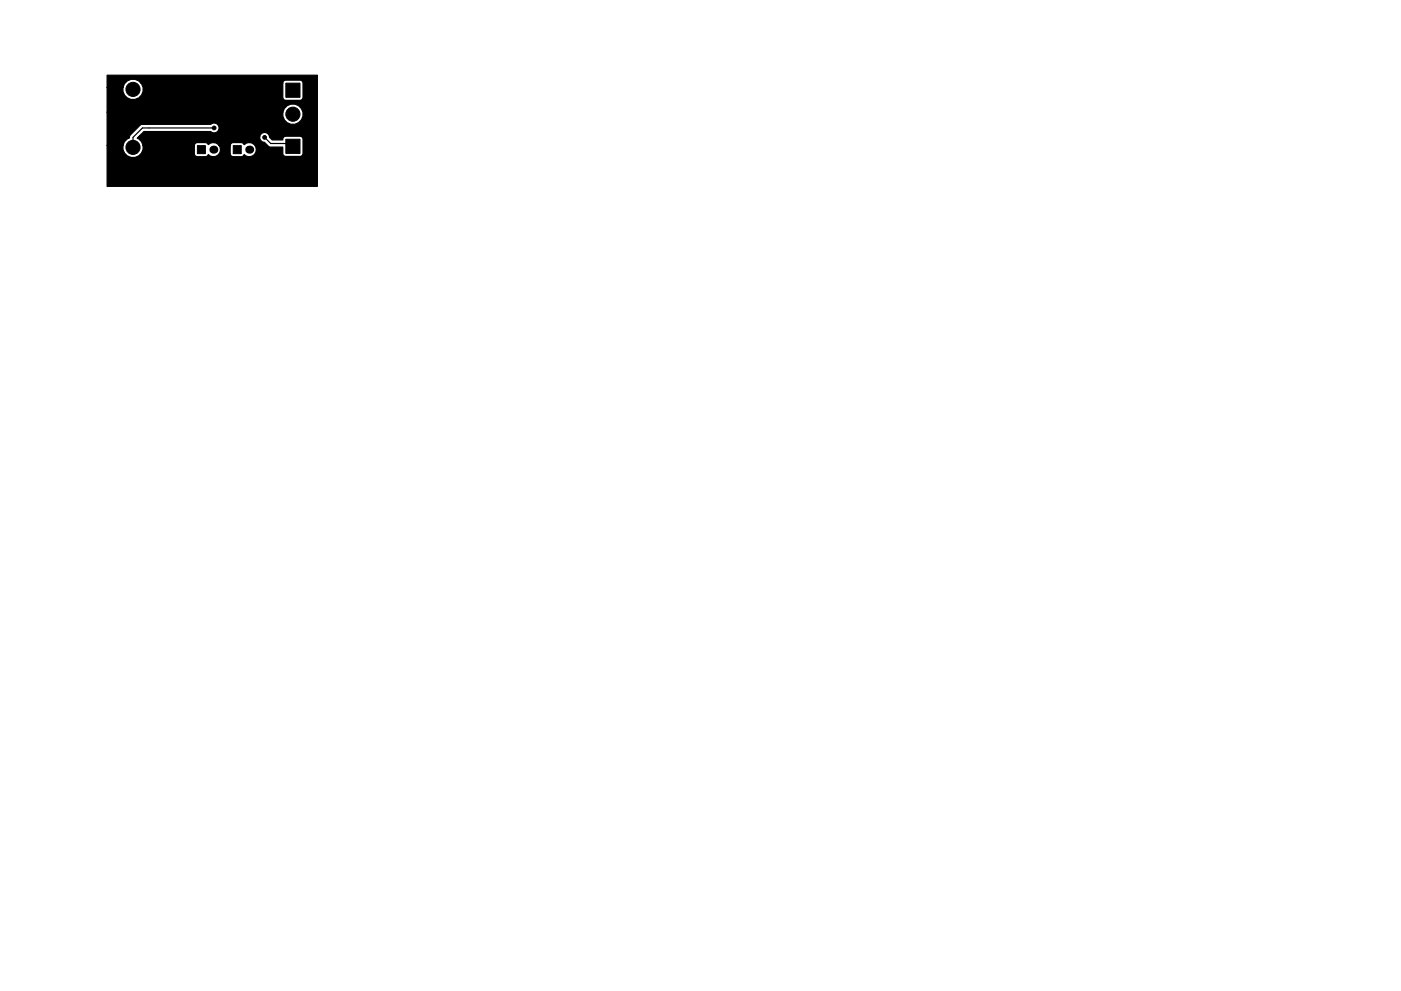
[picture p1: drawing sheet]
<svg xmlns="http://www.w3.org/2000/svg" width="297mm" height="210mm" viewBox="0 0 297 210" stroke-linecap="round" stroke-linejoin="round" font-family="sans-serif">
<g fill="#000">
<circle cx="45.2" cy="31.7" r=".85"/>
<circle cx="52.8" cy="31.7" r=".85"/>
</g>
<g fill="#000" stroke="#000" stroke-width=".21">
<path d="M60.6 17.6h3v3h-3zM26.7 22.5h3v3h-3zM26.7 34.8h3v3h-3zM41.9 30.9h1.7v1.7h-1.7zM49.4 30.9h1.8v1.7h-1.8zM60.6 29.5h3v3h-3z"/>
<circle cx="28.2" cy="19" r="1.5"/>
<circle cx="28.2" cy="31.3" r="1.5"/>
<circle cx="45.4" cy="27.1" r=".4"/>
<circle cx="50.2" cy="23.1" r=".4"/>
<circle cx="50.4" cy="28.1" r=".4"/>
<circle cx="50.4" cy="24.2" r=".4"/>
<circle cx="51.4" cy="28.1" r=".4"/>
<circle cx="51.6" cy="26.3" r=".83"/>
<circle cx="51.6" cy="23.1" r=".4"/>
<circle cx="51.6" cy="24.2" r=".4"/>
<circle cx="52.7" cy="24.2" r=".4"/>
<circle cx="52.9" cy="23.1" r=".4"/>
<circle cx="54.8" cy="23.3" r=".4"/>
<circle cx="56.1" cy="29.1" r=".4"/>
<circle cx="56.4" cy="25.1" r=".4"/>
<circle cx="56.4" cy="23.5" r=".4"/>
<circle cx="62.1" cy="24.2" r="1.5"/>
<circle cx="62.1" cy="36.1" r="1.5"/>
</g>
<path d="M45.4 27.1h-15.2l-2 2v2.2M56.1 29.1l1.3 1.3h4.7" fill="none" stroke="#000" stroke-width=".25"/>
<path d="M22.7 16h44.6v23.5h-44.6v-8.7h3.4a2.17 2.17 0 0 0 2.1 2.6 2.17 2.17 0 0 0 2.1-2.5h10.9v1.7a.65 .65 0 0 0 .7 .6h1.7l.4-.1 .2-.3a1.5 1.5 0 0 0 2 .1 1.5 1.5 0 0 0 .3-2h2.3v1.7a.65 .65 0 0 0 .6 .6h1.8l.4-.1 .2-.3a1.51 1.51 0 0 0 2.1 0 1.51 1.51 0 0 0 0-2.1 1.51 1.51 0 0 0-2.1 0l-.2-.3-.4-.1h-1.8a.65 .65 0 0 0-.6 .6h-2.3a1.51 1.51 0 0 0-2.3-.2l-.2-.3-.4-.1h-1.7a.65 .65 0 0 0-.7 .6h-10.9a1.99 1.99 0 0 0-1.2-1.6l.4-.4h25.6a1.03 1.03 0 0 0 1 1.3l1 1h2.9v1.3a.65 .65 0 0 0 .6 .7h3a.65 .65 0 0 0 .6-.7v-3a.65 .65 0 0 0-.6-.6h-3a.67 .67 0 0 0-.6 .8h-2.3l-.6-.6a1.04 1.04 0 0 0-.9-1 1.04 1.04 0 0 0-1.1 .8h-25.6l1-1h14.2a1.04 1.04 0 0 0 1.5 0 1.04 1.04 0 0 0 0-1.5 1.04 1.04 0 0 0-1.5 0h-14.5l-.5 .2-2 2-.3 .6a2.23 2.23 0 0 0-1.3 1.6h-3.4v-7h37.3a2.18 2.18 0 0 0 2.5 2.6 2.18 2.18 0 0 0 1.4-3.4 2.18 2.18 0 0 0-3.6 0l-.3 .8h-37.3v-5.3h3.4a2.17 2.17 0 0 0 2.6 2.6 2.17 2.17 0 0 0 1.2-3.5h30.1v3a.65 .65 0 0 0 .6 .7h3a.65 .65 0 0 0 .6-.7v-3a.65 .65 0 0 0-.6-.6h-3a.65 .65 0 0 0-.6 .6h-30.1a2.16 2.16 0 0 0-2.2-.7 2.16 2.16 0 0 0-1.6 1.6h-3.4z" fill="#000" stroke="#000" stroke-width=".25"/>
</svg>
